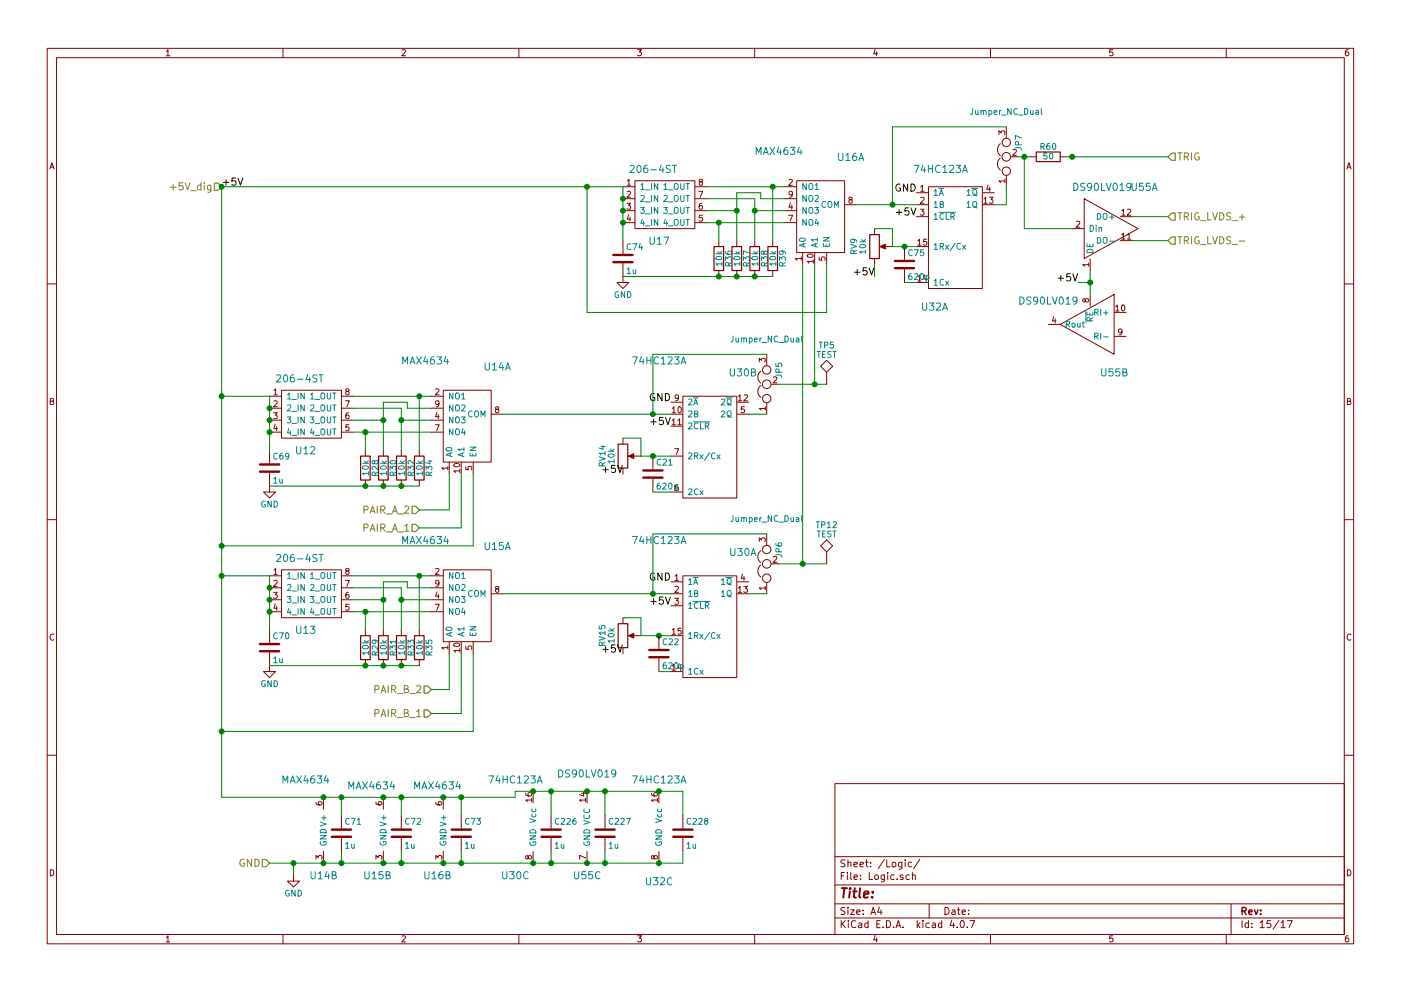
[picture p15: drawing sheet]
EESchema Schematic File Version 2
LIBS:pmt_driver-rescue
LIBS:power
LIBS:device
LIBS:transistors
LIBS:conn
LIBS:linear
LIBS:regul
LIBS:74xx
LIBS:cmos4000
LIBS:adc-dac
LIBS:memory
LIBS:xilinx
LIBS:microcontrollers
LIBS:dsp
LIBS:microchip
LIBS:analog_switches
LIBS:motorola
LIBS:texas
LIBS:intel
LIBS:audio
LIBS:interface
LIBS:digital-audio
LIBS:philips
LIBS:display
LIBS:cypress
LIBS:siliconi
LIBS:opto
LIBS:atmel
LIBS:contrib
LIBS:valves
LIBS:Magnes Components
LIBS:pmt_driver-cache
EELAYER 25 0
EELAYER END
$Descr A4 11693 8268
encoding utf-8
Sheet 15 17
Title ""
Date ""
Rev ""
Comp ""
Comment1 ""
Comment2 ""
Comment3 ""
Comment4 ""
$EndDescr
$Comp
L 206-4ST U12
U 1 1
P 2600 3450
F 0 "U12" H 2550 3150 60  0000 C CNN
F 1 "206-4ST" H 2500 3750 60  0000 C CNN
F 2 "Buttons_Switches_THT:SW_DIP_x4_W7.62mm_Slide" H 2550 3450 60  0001 C CNN
F 3 "" H 2550 3450 60  0001 C CNN
F 4 "206-4ST" H 2600 3450 60  0001 C CNN "MPN"
F 5 "CT2064ST-ND" H 2600 3450 60  0001 C CNN "DK"
	1    2600 3450
	1    0    0    -1  
$EndComp
$Comp
L R R28
U 1 1
P 3050 3900
F 0 "R28" V 3130 3900 50  0000 C CNN
F 1 "10k" V 3050 3900 50  0000 C CNN
F 2 "Resistors_SMD:R_0603_HandSoldering" V 2980 3900 50  0001 C CNN
F 3 "" H 3050 3900 50  0001 C CNN
F 4 "RC0603JR-0710KL" V 3050 3900 60  0001 C CNN "MPN"
F 5 "311-10KGRCT-ND" V 3050 3900 60  0001 C CNN "DK"
	1    3050 3900
	1    0    0    -1  
$EndComp
$Comp
L C C69
U 1 1
P 2250 3900
F 0 "C69" H 2275 4000 50  0000 L CNN
F 1 "1u" H 2275 3800 50  0000 L CNN
F 2 "Capacitors_SMD:C_0603_HandSoldering" H 2288 3750 50  0001 C CNN
F 3 "" H 2250 3900 50  0001 C CNN
	1    2250 3900
	1    0    0    -1  
$EndComp
Text HLabel 1850 1550 0    60   Input ~ 0
+5V_dig
$Comp
L R R30
U 1 1
P 3200 3900
F 0 "R30" V 3280 3900 50  0000 C CNN
F 1 "10k" V 3200 3900 50  0000 C CNN
F 2 "Resistors_SMD:R_0603_HandSoldering" V 3130 3900 50  0001 C CNN
F 3 "" H 3200 3900 50  0001 C CNN
F 4 "RC0603JR-0710KL" V 3200 3900 60  0001 C CNN "MPN"
F 5 "311-10KGRCT-ND" V 3200 3900 60  0001 C CNN "DK"
	1    3200 3900
	1    0    0    -1  
$EndComp
$Comp
L R R32
U 1 1
P 3350 3900
F 0 "R32" V 3430 3900 50  0000 C CNN
F 1 "10k" V 3350 3900 50  0000 C CNN
F 2 "Resistors_SMD:R_0603_HandSoldering" V 3280 3900 50  0001 C CNN
F 3 "" H 3350 3900 50  0001 C CNN
F 4 "RC0603JR-0710KL" V 3350 3900 60  0001 C CNN "MPN"
F 5 "311-10KGRCT-ND" V 3350 3900 60  0001 C CNN "DK"
	1    3350 3900
	1    0    0    -1  
$EndComp
$Comp
L R R34
U 1 1
P 3500 3900
F 0 "R34" V 3580 3900 50  0000 C CNN
F 1 "10k" V 3500 3900 50  0000 C CNN
F 2 "Resistors_SMD:R_0603_HandSoldering" V 3430 3900 50  0001 C CNN
F 3 "" H 3500 3900 50  0001 C CNN
F 4 "RC0603JR-0710KL" V 3500 3900 60  0001 C CNN "MPN"
F 5 "311-10KGRCT-ND" V 3500 3900 60  0001 C CNN "DK"
	1    3500 3900
	1    0    0    -1  
$EndComp
$Comp
L 206-4ST U13
U 1 1
P 2600 4950
F 0 "U13" H 2550 4650 60  0000 C CNN
F 1 "206-4ST" H 2500 5250 60  0000 C CNN
F 2 "Buttons_Switches_THT:SW_DIP_x4_W7.62mm_Slide" H 2550 4950 60  0001 C CNN
F 3 "" H 2550 4950 60  0001 C CNN
F 4 "206-4ST" H 2600 4950 60  0001 C CNN "MPN"
F 5 "CT2064ST-ND" H 2600 4950 60  0001 C CNN "DK"
	1    2600 4950
	1    0    0    -1  
$EndComp
$Comp
L R R29
U 1 1
P 3050 5400
F 0 "R29" V 3130 5400 50  0000 C CNN
F 1 "10k" V 3050 5400 50  0000 C CNN
F 2 "Resistors_SMD:R_0603_HandSoldering" V 2980 5400 50  0001 C CNN
F 3 "" H 3050 5400 50  0001 C CNN
F 4 "RC0603JR-0710KL" V 3050 5400 60  0001 C CNN "MPN"
F 5 "311-10KGRCT-ND" V 3050 5400 60  0001 C CNN "DK"
	1    3050 5400
	1    0    0    -1  
$EndComp
$Comp
L C C70
U 1 1
P 2250 5400
F 0 "C70" H 2275 5500 50  0000 L CNN
F 1 "1u" H 2275 5300 50  0000 L CNN
F 2 "Capacitors_SMD:C_0603_HandSoldering" H 2288 5250 50  0001 C CNN
F 3 "" H 2250 5400 50  0001 C CNN
	1    2250 5400
	1    0    0    -1  
$EndComp
$Comp
L R R31
U 1 1
P 3200 5400
F 0 "R31" V 3280 5400 50  0000 C CNN
F 1 "10k" V 3200 5400 50  0000 C CNN
F 2 "Resistors_SMD:R_0603_HandSoldering" V 3130 5400 50  0001 C CNN
F 3 "" H 3200 5400 50  0001 C CNN
F 4 "RC0603JR-0710KL" V 3200 5400 60  0001 C CNN "MPN"
F 5 "311-10KGRCT-ND" V 3200 5400 60  0001 C CNN "DK"
	1    3200 5400
	1    0    0    -1  
$EndComp
$Comp
L R R33
U 1 1
P 3350 5400
F 0 "R33" V 3430 5400 50  0000 C CNN
F 1 "10k" V 3350 5400 50  0000 C CNN
F 2 "Resistors_SMD:R_0603_HandSoldering" V 3280 5400 50  0001 C CNN
F 3 "" H 3350 5400 50  0001 C CNN
F 4 "RC0603JR-0710KL" V 3350 5400 60  0001 C CNN "MPN"
F 5 "311-10KGRCT-ND" V 3350 5400 60  0001 C CNN "DK"
	1    3350 5400
	1    0    0    -1  
$EndComp
$Comp
L R R35
U 1 1
P 3500 5400
F 0 "R35" V 3580 5400 50  0000 C CNN
F 1 "10k" V 3500 5400 50  0000 C CNN
F 2 "Resistors_SMD:R_0603_HandSoldering" V 3430 5400 50  0001 C CNN
F 3 "" H 3500 5400 50  0001 C CNN
F 4 "RC0603JR-0710KL" V 3500 5400 60  0001 C CNN "MPN"
F 5 "311-10KGRCT-ND" V 3500 5400 60  0001 C CNN "DK"
	1    3500 5400
	1    0    0    -1  
$EndComp
$Comp
L MAX4634 U16
U 1 1
P 6850 1750
F 0 "U16" H 7100 2200 60  0000 C CNN
F 1 "MAX4634" H 6500 2250 60  0000 C CNN
F 2 "Housings_SSOP:MSOP-10_3x3mm_Pitch0.5mm" H 6850 1750 60  0001 C CNN
F 3 "" H 6850 1750 60  0001 C CNN
F 4 "MAX4634EUB+T" H 6850 1750 60  0001 C CNN "MPN"
F 5 "MAX4634EUB+TCT-ND" H 6850 1750 60  0001 C CNN "DK"
	1    6850 1750
	1    0    0    -1  
$EndComp
$Comp
L 206-4ST U17
U 1 1
P 5550 1700
F 0 "U17" H 5500 1400 60  0000 C CNN
F 1 "206-4ST" H 5450 2000 60  0000 C CNN
F 2 "Buttons_Switches_THT:SW_DIP_x4_W7.62mm_Slide" H 5500 1700 60  0001 C CNN
F 3 "" H 5500 1700 60  0001 C CNN
F 4 "206-4ST" H 5550 1700 60  0001 C CNN "MPN"
F 5 "CT2064ST-ND" H 5550 1700 60  0001 C CNN "DK"
	1    5550 1700
	1    0    0    -1  
$EndComp
$Comp
L R R36
U 1 1
P 6000 2150
F 0 "R36" V 6080 2150 50  0000 C CNN
F 1 "10k" V 6000 2150 50  0000 C CNN
F 2 "Resistors_SMD:R_0603_HandSoldering" V 5930 2150 50  0001 C CNN
F 3 "" H 6000 2150 50  0001 C CNN
F 4 "RC0603JR-0710KL" V 6000 2150 60  0001 C CNN "MPN"
F 5 "311-10KGRCT-ND" V 6000 2150 60  0001 C CNN "DK"
	1    6000 2150
	1    0    0    -1  
$EndComp
$Comp
L C C74
U 1 1
P 5200 2150
F 0 "C74" H 5225 2250 50  0000 L CNN
F 1 "1u" H 5225 2050 50  0000 L CNN
F 2 "Capacitors_SMD:C_0603_HandSoldering" H 5238 2000 50  0001 C CNN
F 3 "" H 5200 2150 50  0001 C CNN
	1    5200 2150
	1    0    0    -1  
$EndComp
$Comp
L R R37
U 1 1
P 6150 2150
F 0 "R37" V 6230 2150 50  0000 C CNN
F 1 "10k" V 6150 2150 50  0000 C CNN
F 2 "Resistors_SMD:R_0603_HandSoldering" V 6080 2150 50  0001 C CNN
F 3 "" H 6150 2150 50  0001 C CNN
F 4 "RC0603JR-0710KL" V 6150 2150 60  0001 C CNN "MPN"
F 5 "311-10KGRCT-ND" V 6150 2150 60  0001 C CNN "DK"
	1    6150 2150
	1    0    0    -1  
$EndComp
$Comp
L R R38
U 1 1
P 6300 2150
F 0 "R38" V 6380 2150 50  0000 C CNN
F 1 "10k" V 6300 2150 50  0000 C CNN
F 2 "Resistors_SMD:R_0603_HandSoldering" V 6230 2150 50  0001 C CNN
F 3 "" H 6300 2150 50  0001 C CNN
F 4 "RC0603JR-0710KL" V 6300 2150 60  0001 C CNN "MPN"
F 5 "311-10KGRCT-ND" V 6300 2150 60  0001 C CNN "DK"
	1    6300 2150
	1    0    0    -1  
$EndComp
$Comp
L R R39
U 1 1
P 6450 2150
F 0 "R39" V 6530 2150 50  0000 C CNN
F 1 "10k" V 6450 2150 50  0000 C CNN
F 2 "Resistors_SMD:R_0603_HandSoldering" V 6380 2150 50  0001 C CNN
F 3 "" H 6450 2150 50  0001 C CNN
F 4 "RC0603JR-0710KL" V 6450 2150 60  0001 C CNN "MPN"
F 5 "311-10KGRCT-ND" V 6450 2150 60  0001 C CNN "DK"
	1    6450 2150
	1    0    0    -1  
$EndComp
$Comp
L GND #PWR117
U 1 1
P 2250 4050
F 0 "#PWR117" H 2250 3800 50  0001 C CNN
F 1 "GND" H 2250 3900 50  0000 C CNN
F 2 "" H 2250 4050 50  0001 C CNN
F 3 "" H 2250 4050 50  0001 C CNN
	1    2250 4050
	1    0    0    -1  
$EndComp
$Comp
L GND #PWR118
U 1 1
P 2250 5550
F 0 "#PWR118" H 2250 5300 50  0001 C CNN
F 1 "GND" H 2250 5400 50  0000 C CNN
F 2 "" H 2250 5550 50  0001 C CNN
F 3 "" H 2250 5550 50  0001 C CNN
	1    2250 5550
	1    0    0    -1  
$EndComp
$Comp
L GND #PWR120
U 1 1
P 5200 2300
F 0 "#PWR120" H 5200 2050 50  0001 C CNN
F 1 "GND" H 5200 2150 50  0000 C CNN
F 2 "" H 5200 2300 50  0001 C CNN
F 3 "" H 5200 2300 50  0001 C CNN
	1    5200 2300
	1    0    0    -1  
$EndComp
Text HLabel 3500 4400 0    60   Input ~ 0
PAIR_A_1
Text HLabel 3500 4250 0    60   Input ~ 0
PAIR_A_2
Text HLabel 3600 5950 0    60   Input ~ 0
PAIR_B_1
Text HLabel 3600 5750 0    60   Input ~ 0
PAIR_B_2
Text HLabel 9750 1300 2    60   Input ~ 0
TRIG
$Comp
L GND #PWR119
U 1 1
P 2450 7300
F 0 "#PWR119" H 2450 7050 50  0001 C CNN
F 1 "GND" H 2450 7150 50  0000 C CNN
F 2 "" H 2450 7300 50  0001 C CNN
F 3 "" H 2450 7300 50  0001 C CNN
	1    2450 7300
	1    0    0    -1  
$EndComp
Text HLabel 2250 7200 0    60   Input ~ 0
GND
$Comp
L C C71
U 1 1
P 2850 6950
F 0 "C71" H 2875 7050 50  0000 L CNN
F 1 "1u" H 2875 6850 50  0000 L CNN
F 2 "Capacitors_SMD:C_0603_HandSoldering" H 2888 6800 50  0001 C CNN
F 3 "" H 2850 6950 50  0001 C CNN
	1    2850 6950
	1    0    0    -1  
$EndComp
$Comp
L C C72
U 1 1
P 3350 6950
F 0 "C72" H 3375 7050 50  0000 L CNN
F 1 "1u" H 3375 6850 50  0000 L CNN
F 2 "Capacitors_SMD:C_0603_HandSoldering" H 3388 6800 50  0001 C CNN
F 3 "" H 3350 6950 50  0001 C CNN
	1    3350 6950
	1    0    0    -1  
$EndComp
$Comp
L C C73
U 1 1
P 3850 6950
F 0 "C73" H 3875 7050 50  0000 L CNN
F 1 "1u" H 3875 6850 50  0000 L CNN
F 2 "Capacitors_SMD:C_0603_HandSoldering" H 3888 6800 50  0001 C CNN
F 3 "" H 3850 6950 50  0001 C CNN
	1    3850 6950
	1    0    0    -1  
$EndComp
$Comp
L MAX4634 U14
U 2 1
P 2700 6900
F 0 "U14" H 2700 6500 60  0000 C CNN
F 1 "MAX4634" H 2550 7300 60  0000 C CNN
F 2 "Housings_SSOP:MSOP-10_3x3mm_Pitch0.5mm" H 2700 6900 60  0001 C CNN
F 3 "" H 2700 6900 60  0001 C CNN
	2    2700 6900
	1    0    0    -1  
$EndComp
$Comp
L MAX4634 U14
U 1 1
P 3900 3500
F 0 "U14" H 4150 3950 60  0000 C CNN
F 1 "MAX4634" H 3550 4000 60  0000 C CNN
F 2 "Housings_SSOP:MSOP-10_3x3mm_Pitch0.5mm" H 3900 3500 60  0001 C CNN
F 3 "" H 3900 3500 60  0001 C CNN
F 4 "MAX4634EUB+T" H 3900 3500 60  0001 C CNN "MPN"
F 5 "MAX4634EUB+TCT-ND" H 3900 3500 60  0001 C CNN "DK"
	1    3900 3500
	1    0    0    -1  
$EndComp
$Comp
L MAX4634 U15
U 2 1
P 3200 6900
F 0 "U15" H 3150 6500 60  0000 C CNN
F 1 "MAX4634" H 3100 7250 60  0000 C CNN
F 2 "Housings_SSOP:MSOP-10_3x3mm_Pitch0.5mm" H 3200 6900 60  0001 C CNN
F 3 "" H 3200 6900 60  0001 C CNN
	2    3200 6900
	1    0    0    -1  
$EndComp
$Comp
L MAX4634 U15
U 1 1
P 3900 5000
F 0 "U15" H 4150 5450 60  0000 C CNN
F 1 "MAX4634" H 3550 5500 60  0000 C CNN
F 2 "Housings_SSOP:MSOP-10_3x3mm_Pitch0.5mm" H 3900 5000 60  0001 C CNN
F 3 "" H 3900 5000 60  0001 C CNN
F 4 "MAX4634EUB+T" H 3900 5000 60  0001 C CNN "MPN"
F 5 "MAX4634EUB+TCT-ND" H 3900 5000 60  0001 C CNN "DK"
	1    3900 5000
	1    0    0    -1  
$EndComp
$Comp
L MAX4634 U16
U 2 1
P 3700 6900
F 0 "U16" H 3650 6500 60  0000 C CNN
F 1 "MAX4634" H 3650 7250 60  0000 C CNN
F 2 "Housings_SSOP:MSOP-10_3x3mm_Pitch0.5mm" H 3700 6900 60  0001 C CNN
F 3 "" H 3700 6900 60  0001 C CNN
	2    3700 6900
	1    0    0    -1  
$EndComp
Wire Wire Line
	2250 3300 2250 3750
Connection ~ 2250 3400
Connection ~ 2250 3500
Wire Wire Line
	2950 3300 3600 3300
Wire Wire Line
	2950 3600 3600 3600
Wire Wire Line
	3050 3750 3050 3600
Connection ~ 3050 3600
Wire Wire Line
	3200 3350 3200 3750
Connection ~ 3200 3500
Wire Wire Line
	3350 3400 3350 3750
Wire Wire Line
	3500 3750 3500 3300
Connection ~ 3500 3300
Wire Wire Line
	2250 4050 3500 4050
Connection ~ 3200 4050
Connection ~ 3350 4050
Connection ~ 2250 3600
Connection ~ 3050 4050
Wire Wire Line
	2250 4800 2250 5250
Connection ~ 2250 4900
Connection ~ 2250 5000
Wire Wire Line
	2950 4800 3600 4800
Wire Wire Line
	2950 5100 3600 5100
Wire Wire Line
	3050 5250 3050 5100
Connection ~ 3050 5100
Wire Wire Line
	3200 4850 3200 5250
Connection ~ 3200 5000
Wire Wire Line
	3350 4900 3350 5250
Wire Wire Line
	3500 5250 3500 4800
Connection ~ 3500 4800
Wire Wire Line
	2250 5550 3500 5550
Connection ~ 3200 5550
Connection ~ 3350 5550
Connection ~ 2250 5100
Connection ~ 3050 5550
Wire Wire Line
	1850 4800 2250 4800
Wire Wire Line
	5200 1550 5200 2000
Connection ~ 5200 1650
Connection ~ 5200 1750
Wire Wire Line
	5900 1550 6550 1550
Wire Wire Line
	5900 1850 6550 1850
Wire Wire Line
	6000 2000 6000 1850
Connection ~ 6000 1850
Wire Wire Line
	6150 1600 6150 2000
Connection ~ 6150 1750
Wire Wire Line
	6300 1650 6300 2000
Wire Wire Line
	6450 2000 6450 1550
Connection ~ 6450 1550
Wire Wire Line
	5200 2300 6450 2300
Connection ~ 6150 2300
Connection ~ 6300 2300
Connection ~ 5200 1850
Connection ~ 6000 2300
Wire Wire Line
	1850 1550 5200 1550
Connection ~ 1850 1550
Wire Wire Line
	2250 3300 1850 3300
Connection ~ 1850 3300
Wire Wire Line
	3500 4250 3750 4250
Wire Wire Line
	3750 4250 3750 3950
Wire Wire Line
	3500 4400 3850 4400
Wire Wire Line
	3850 4400 3850 3950
Wire Wire Line
	3600 5750 3750 5750
Wire Wire Line
	3750 5750 3750 5450
Wire Wire Line
	3600 5950 3850 5950
Wire Wire Line
	3850 5950 3850 5450
Wire Wire Line
	3950 3950 3950 4550
Wire Wire Line
	1850 6100 3950 6100
Wire Wire Line
	3950 6100 3950 5450
Connection ~ 1850 4800
Wire Wire Line
	4900 1550 4900 2600
Wire Wire Line
	4900 2600 6900 2600
Wire Wire Line
	6900 2600 6900 2200
Connection ~ 4900 1550
Wire Wire Line
	2250 7200 5700 7200
Connection ~ 3200 7200
Wire Wire Line
	1850 6650 4300 6650
Connection ~ 3200 6650
Connection ~ 1850 6100
Connection ~ 2700 6650
Wire Wire Line
	2450 7200 2450 7300
Connection ~ 2700 7200
Connection ~ 2450 7200
Wire Wire Line
	2850 6800 2850 6650
Connection ~ 2850 6650
Wire Wire Line
	2850 7100 2850 7200
Connection ~ 2850 7200
Wire Wire Line
	3350 6800 3350 6650
Connection ~ 3350 6650
Wire Wire Line
	3350 7100 3350 7200
Connection ~ 3350 7200
Wire Wire Line
	3850 7200 3850 7100
Connection ~ 3700 7200
Wire Wire Line
	3850 6650 3850 6800
Connection ~ 3700 6650
Wire Wire Line
	3200 3500 2950 3500
Wire Wire Line
	3350 3400 2950 3400
Wire Wire Line
	3600 3500 3350 3500
Wire Wire Line
	3200 3350 3400 3350
Wire Wire Line
	3400 3350 3400 3400
Wire Wire Line
	3400 3400 3600 3400
Connection ~ 3350 3500
Wire Wire Line
	3200 5000 2950 5000
Wire Wire Line
	3350 4900 2950 4900
Wire Wire Line
	3600 5000 3350 5000
Connection ~ 3350 5000
Wire Wire Line
	3600 4900 3400 4900
Wire Wire Line
	3400 4900 3400 4850
Wire Wire Line
	3400 4850 3200 4850
Wire Wire Line
	6150 1750 5900 1750
Wire Wire Line
	6300 1650 5900 1650
Wire Wire Line
	6550 1750 6300 1750
Connection ~ 6300 1750
Wire Wire Line
	6550 1650 6350 1650
Wire Wire Line
	6350 1650 6350 1600
Wire Wire Line
	6350 1600 6150 1600
$Comp
L 74HC123A-RESCUE-pmt_driver U30
U 1 1
P 5950 5250
AR Path="/59EC7941" Ref="U30"  Part="1" 
AR Path="/59E35431/59EC7941" Ref="U30"  Part="1" 
F 0 "U30" H 6200 5900 60  0000 C CNN
F 1 "74HC123A" H 5500 6000 60  0000 C CNN
F 2 "Housings_SOIC:SOIC-16_3.9x9.9mm_Pitch1.27mm" H 5950 5250 60  0001 C CNN
F 3 "" H 5950 5250 60  0001 C CNN
F 4 "SN74AHCT123AD" H 5950 5250 60  0001 C CNN "MPN"
F 5 "296-39196-5-ND" H 5950 5250 60  0001 C CNN "DK"
	1    5950 5250
	1    0    0    -1  
$EndComp
$Comp
L 74HC123A-RESCUE-pmt_driver U30
U 2 1
P 5950 3750
AR Path="/59EC7A6E" Ref="U30"  Part="2" 
AR Path="/59E35431/59EC7A6E" Ref="U30"  Part="2" 
F 0 "U30" H 6200 4400 60  0000 C CNN
F 1 "74HC123A" H 5500 4500 60  0000 C CNN
F 2 "" H 5950 3750 60  0001 C CNN
F 3 "" H 5950 3750 60  0001 C CNN
F 4 "296-39196-5-ND" H 5950 3750 60  0001 C CNN "DK"
	2    5950 3750
	1    0    0    -1  
$EndComp
$Comp
L 74HC123A-RESCUE-pmt_driver U30
U 3 1
P 4450 6950
AR Path="/59EC7AFB" Ref="U30"  Part="3" 
AR Path="/59E35431/59EC7AFB" Ref="U30"  Part="3" 
F 0 "U30" H 4300 6600 60  0000 C CNN
F 1 "74HC123A" H 4300 7400 60  0000 C CNN
F 2 "" H 4450 6950 60  0001 C CNN
F 3 "" H 4450 6950 60  0001 C CNN
F 4 "296-39196-5-ND" H 4450 6950 60  0001 C CNN "DK"
	3    4450 6950
	1    0    0    -1  
$EndComp
$Comp
L C C21
U 1 1
P 5450 3950
F 0 "C21" H 5475 4050 50  0000 L CNN
F 1 "620p" H 5475 3850 50  0000 L CNN
F 2 "Capacitors_SMD:C_1206" H 5488 3800 50  0001 C CNN
F 3 "" H 5450 3950 50  0001 C CNN
F 4 "C1206C621G5GACTU" H 5450 3950 60  0001 C CNN "MPN"
F 5 "399-9371-1-ND" H 5450 3950 60  0001 C CNN "DK"
	1    5450 3950
	1    0    0    -1  
$EndComp
Wire Wire Line
	5500 5600 5600 5600
Text Label 1850 1550 0    60   ~ 0
+5V
Text Label 5600 5050 2    60   ~ 0
+5V
Text Label 5600 4850 2    60   ~ 0
GND
Wire Wire Line
	5600 4100 5450 4100
Text Label 5600 3550 2    60   ~ 0
+5V
Text Label 5600 3350 2    60   ~ 0
GND
Connection ~ 5500 5300
Connection ~ 5450 3800
Connection ~ 3850 7200
Wire Wire Line
	4300 6600 5700 6600
Wire Wire Line
	4300 6650 4300 6600
Connection ~ 3850 6650
Wire Wire Line
	1850 1550 1850 6650
$Comp
L 74HC123A-RESCUE-pmt_driver U32
U 1 1
P 8000 2000
AR Path="/59ECD777" Ref="U32"  Part="1" 
AR Path="/59E35431/59ECD777" Ref="U32"  Part="1" 
F 0 "U32" H 7800 1450 60  0000 C CNN
F 1 "74HC123A" H 7850 2600 60  0000 C CNN
F 2 "Housings_SOIC:SOIC-16_3.9x9.9mm_Pitch1.27mm" H 8000 2000 60  0001 C CNN
F 3 "" H 8000 2000 60  0001 C CNN
F 4 "SN74AHCT123AD" H 8000 2000 60  0001 C CNN "MPN"
F 5 "296-39196-5-ND" H 8000 2000 60  0001 C CNN "DK"
	1    8000 2000
	1    0    0    -1  
$EndComp
Wire Wire Line
	7150 1700 7650 1700
Text Label 7650 1600 2    60   ~ 0
GND
Text Label 7650 1800 2    60   ~ 0
+5V
Wire Wire Line
	7450 2050 7650 2050
Wire Wire Line
	7650 2350 7550 2350
$Comp
L R R60
U 1 1
P 8750 1300
F 0 "R60" V 8830 1300 50  0000 C CNN
F 1 "50" V 8750 1300 50  0000 C CNN
F 2 "Resistors_SMD:R_0805" V 8680 1300 50  0001 C CNN
F 3 "" H 8750 1300 50  0001 C CNN
	1    8750 1300
	0    -1   -1   0   
$EndComp
Wire Wire Line
	8900 1300 9750 1300
$Comp
L C C22
U 1 1
P 5500 5450
F 0 "C22" H 5525 5550 50  0000 L CNN
F 1 "620p" H 5525 5350 50  0000 L CNN
F 2 "Capacitors_SMD:C_1206" H 5538 5300 50  0001 C CNN
F 3 "" H 5500 5450 50  0001 C CNN
F 4 "C1206C621G5GACTU" H 5500 5450 60  0001 C CNN "MPN"
F 5 "399-9371-1-ND" H 5500 5450 60  0001 C CNN "DK"
	1    5500 5450
	1    0    0    -1  
$EndComp
$Comp
L C C75
U 1 1
P 7550 2200
F 0 "C75" H 7575 2300 50  0000 L CNN
F 1 "620p" H 7575 2100 50  0000 L CNN
F 2 "Capacitors_SMD:C_1206" H 7588 2050 50  0001 C CNN
F 3 "" H 7550 2200 50  0001 C CNN
F 4 "C1206C621G5GACTU" H 7550 2200 60  0001 C CNN "MPN"
F 5 "399-9371-1-ND" H 7550 2200 60  0001 C CNN "DK"
	1    7550 2200
	1    0    0    -1  
$EndComp
$Comp
L POT RV9
U 1 1
P 7300 2050
F 0 "RV9" V 7125 2050 50  0000 C CNN
F 1 "10k" V 7200 2050 50  0000 C CNN
F 2 "Potentiometers:Potentiometer_Trimmer_Bourns_3266W" H 7300 2050 50  0001 C CNN
F 3 "" H 7300 2050 50  0001 C CNN
F 4 "3266W-1-103LF" V 7300 2050 60  0001 C CNN "MPN"
F 5 "3266W-103LF-ND" V 7300 2050 60  0001 C CNN "DK"
	1    7300 2050
	1    0    0    1   
$EndComp
Wire Wire Line
	7450 1900 7450 2050
Connection ~ 7550 2050
Text Label 7300 2300 2    60   ~ 0
+5V
Wire Wire Line
	4200 4950 5600 4950
$Comp
L Jumper_NC_Dual JP5
U 1 1
P 6400 3200
F 0 "JP5" H 6450 3100 50  0000 L CNN
F 1 "Jumper_NC_Dual" V 6800 3200 50  0000 C BNN
F 2 "Pin_Headers:Pin_Header_Straight_1x03_Pitch2.54mm" H 6400 3200 50  0001 C CNN
F 3 "" H 6400 3200 50  0001 C CNN
F 4 "A26545-ND" H 6400 3200 60  0001 C CNN "DK2"
F 5 "S9000-ND" H 6400 3200 60  0001 C CNN "DK"
	1    6400 3200
	0    -1   -1   0   
$EndComp
Wire Wire Line
	6250 3450 6400 3450
Wire Wire Line
	6500 3200 6900 3200
Wire Wire Line
	6400 2950 5450 2950
Wire Wire Line
	5450 2950 5450 3450
Wire Wire Line
	4200 3450 5600 3450
$Comp
L Jumper_NC_Dual JP6
U 1 1
P 6400 4700
F 0 "JP6" H 6450 4600 50  0000 L CNN
F 1 "Jumper_NC_Dual" V 6800 4700 50  0000 C BNN
F 2 "Pin_Headers:Pin_Header_Straight_1x03_Pitch2.54mm" H 6400 4700 50  0001 C CNN
F 3 "" H 6400 4700 50  0001 C CNN
F 4 "A26545-ND" H 6400 4700 60  0001 C CNN "DK2"
F 5 "S9000-ND" H 6400 4700 60  0001 C CNN "DK"
	1    6400 4700
	0    -1   -1   0   
$EndComp
Wire Wire Line
	6250 4950 6400 4950
Wire Wire Line
	6400 4450 5450 4450
Wire Wire Line
	5450 4450 5450 4950
Connection ~ 5450 4950
Wire Wire Line
	3950 4550 1850 4550
Connection ~ 1850 4550
Connection ~ 5450 3450
$Comp
L Jumper_NC_Dual JP7
U 1 1
P 8400 1300
F 0 "JP7" H 8450 1200 50  0000 L CNN
F 1 "Jumper_NC_Dual" V 8800 1300 50  0000 C BNN
F 2 "Pin_Headers:Pin_Header_Straight_1x03_Pitch2.54mm" H 8400 1300 50  0001 C CNN
F 3 "" H 8400 1300 50  0001 C CNN
F 4 "A26545-ND" H 8400 1300 60  0001 C CNN "DK2"
F 5 "S9000-ND" H 8400 1300 60  0001 C CNN "DK"
	1    8400 1300
	0    -1   -1   0   
$EndComp
Wire Wire Line
	8400 1550 8400 1700
Wire Wire Line
	8400 1700 8300 1700
Wire Wire Line
	8500 1300 8600 1300
Wire Wire Line
	8400 1050 7450 1050
Wire Wire Line
	7450 1050 7450 1700
Connection ~ 7450 1700
$Comp
L DS90LV019 U55
U 1 1
P 9300 1900
F 0 "U55" H 9550 2250 60  0000 C CNN
F 1 "DS90LV019" H 9200 2250 60  0000 C CNN
F 2 "Housings_SOIC:SOIC-14_3.9x8.7mm_Pitch1.27mm" H 9300 1900 60  0001 C CNN
F 3 "" H 9300 1900 60  0001 C CNN
F 4 "DS90LV019TM/NOPB-ND" H 9300 1900 60  0001 C CNN "DK"
	1    9300 1900
	1    0    0    -1  
$EndComp
Connection ~ 8950 1300
Wire Wire Line
	9450 2000 9750 2000
Wire Wire Line
	9450 1800 9750 1800
Text HLabel 9750 1800 2    60   Input ~ 0
TRIG_LVDS_+
Text HLabel 9750 2000 2    60   Input ~ 0
TRIG_LVDS_-
$Comp
L DS90LV019 U55
U 2 1
P 9100 2700
F 0 "U55" H 9300 2300 60  0000 C CNN
F 1 "DS90LV019" H 8750 2900 60  0000 C CNN
F 2 "Housings_SOIC:SOIC-14_3.9x8.7mm_Pitch1.27mm" H 9100 2700 60  0001 C CNN
F 3 "" H 9100 2700 60  0001 C CNN
F 4 "DS90LV019TM/NOPB" H 9100 2700 60  0001 C CNN "MPN"
F 5 "DS90LV019TM/NOPB-ND" H 9100 2700 60  0001 C CNN "DK"
	2    9100 2700
	1    0    0    -1  
$EndComp
Wire Wire Line
	9100 2250 9100 2450
Text Label 9000 2350 2    60   ~ 0
+5V
Wire Wire Line
	9000 2350 9100 2350
Connection ~ 9100 2350
$Comp
L DS90LV019 U55
U 3 1
P 4900 6950
F 0 "U55" H 4900 6600 60  0000 C CNN
F 1 "DS90LV019" H 4900 7450 60  0000 C CNN
F 2 "" H 4900 6950 60  0001 C CNN
F 3 "" H 4900 6950 60  0001 C CNN
	3    4900 6950
	1    0    0    -1  
$EndComp
Connection ~ 4450 6600
Connection ~ 4450 7200
$Comp
L C C227
U 1 1
P 5050 6950
F 0 "C227" H 5075 7050 50  0000 L CNN
F 1 "1u" H 5075 6850 50  0000 L CNN
F 2 "Capacitors_SMD:C_0603_HandSoldering" H 5088 6800 50  0001 C CNN
F 3 "" H 5050 6950 50  0001 C CNN
	1    5050 6950
	1    0    0    -1  
$EndComp
Wire Wire Line
	5050 7200 5050 7100
Connection ~ 4900 7200
Wire Wire Line
	5050 6600 5050 6800
Connection ~ 4900 6600
$Comp
L C C226
U 1 1
P 4600 6950
F 0 "C226" H 4625 7050 50  0000 L CNN
F 1 "1u" H 4625 6850 50  0000 L CNN
F 2 "Capacitors_SMD:C_0603_HandSoldering" H 4638 6800 50  0001 C CNN
F 3 "" H 4600 6950 50  0001 C CNN
	1    4600 6950
	1    0    0    -1  
$EndComp
Wire Wire Line
	4600 6800 4600 6600
Connection ~ 4600 6600
Wire Wire Line
	4600 7100 4600 7200
Connection ~ 4600 7200
Wire Wire Line
	6800 3200 6800 2200
Wire Wire Line
	6700 2200 6700 4700
Connection ~ 6700 4700
Wire Wire Line
	6500 4700 6900 4700
Wire Wire Line
	8950 1900 8550 1900
Wire Wire Line
	8550 1900 8550 1300
Connection ~ 8550 1300
$Comp
L 74HC123A U32
U 3 1
P 5500 6950
F 0 "U32" H 5500 6550 60  0000 C CNN
F 1 "74HC123A" H 5500 7400 60  0000 C CNN
F 2 "" H 5500 6950 60  0001 C CNN
F 3 "" H 5500 6950 60  0001 C CNN
F 4 "296-39196-5-ND" H 5500 6950 60  0001 C CNN "DK"
	3    5500 6950
	1    0    0    -1  
$EndComp
Connection ~ 5050 6600
Connection ~ 5050 7200
$Comp
L C C228
U 1 1
P 5700 6950
F 0 "C228" H 5725 7050 50  0000 L CNN
F 1 "1u" H 5725 6850 50  0000 L CNN
F 2 "Capacitors_SMD:C_0603_HandSoldering" H 5738 6800 50  0001 C CNN
F 3 "" H 5700 6950 50  0001 C CNN
	1    5700 6950
	1    0    0    -1  
$EndComp
Wire Wire Line
	5700 7200 5700 7100
Connection ~ 5500 7200
Wire Wire Line
	5700 6600 5700 6800
Connection ~ 5500 6600
Wire Wire Line
	7300 1900 7450 1900
Wire Wire Line
	7300 2200 7300 2300
$Comp
L POT RV14
U 1 1
P 5200 3800
F 0 "RV14" V 5025 3800 50  0000 C CNN
F 1 "10k" V 5100 3800 50  0000 C CNN
F 2 "Potentiometers:Potentiometer_Trimmer_Bourns_3266W" H 5200 3800 50  0001 C CNN
F 3 "" H 5200 3800 50  0001 C CNN
F 4 "3266W-1-103LF" V 5200 3800 60  0001 C CNN "MPN"
F 5 "3266W-103LF-ND" V 5200 3800 60  0001 C CNN "DK"
	1    5200 3800
	1    0    0    1   
$EndComp
Wire Wire Line
	5200 3650 5350 3650
Wire Wire Line
	5350 3650 5350 3800
Wire Wire Line
	5350 3800 5600 3800
$Comp
L POT RV15
U 1 1
P 5200 5300
F 0 "RV15" V 5025 5300 50  0000 C CNN
F 1 "10k" V 5100 5300 50  0000 C CNN
F 2 "Potentiometers:Potentiometer_Trimmer_Bourns_3266W" H 5200 5300 50  0001 C CNN
F 3 "" H 5200 5300 50  0001 C CNN
F 4 "3266W-1-103LF" V 5200 5300 60  0001 C CNN "MPN"
F 5 "3266W-103LF-ND" V 5200 5300 60  0001 C CNN "DK"
	1    5200 5300
	1    0    0    1   
$EndComp
Wire Wire Line
	5200 5150 5350 5150
Wire Wire Line
	5350 5150 5350 5300
Wire Wire Line
	5350 5300 5600 5300
Text Label 5200 3950 2    60   ~ 0
+5V
Text Label 5200 5450 2    60   ~ 0
+5V
$Comp
L TEST TP12
U 1 1
P 6900 4700
F 0 "TP12" H 6900 5000 50  0000 C BNN
F 1 "TEST" H 6900 4950 50  0000 C CNN
F 2 "Measurement_Points:Testpoint_Keystone_11011" H 6900 4700 50  0001 C CNN
F 3 "" H 6900 4700 50  0001 C CNN
F 4 "36-11011-R-ND" H 6900 4700 60  0001 C CNN "DK"
F 5 "11011-R" H 6900 4700 60  0001 C CNN "MPN"
	1    6900 4700
	1    0    0    -1  
$EndComp
$Comp
L TEST TP5
U 1 1
P 6900 3200
F 0 "TP5" H 6900 3500 50  0000 C BNN
F 1 "TEST" H 6900 3450 50  0000 C CNN
F 2 "Measurement_Points:Testpoint_Keystone_11011" H 6900 3200 50  0001 C CNN
F 3 "" H 6900 3200 50  0001 C CNN
F 4 "36-11011-R-ND" H 6900 3200 60  0001 C CNN "DK"
F 5 "11011-R" H 6900 3200 60  0001 C CNN "MPN"
	1    6900 3200
	1    0    0    -1  
$EndComp
Connection ~ 6800 3200
$EndSCHEMATC
